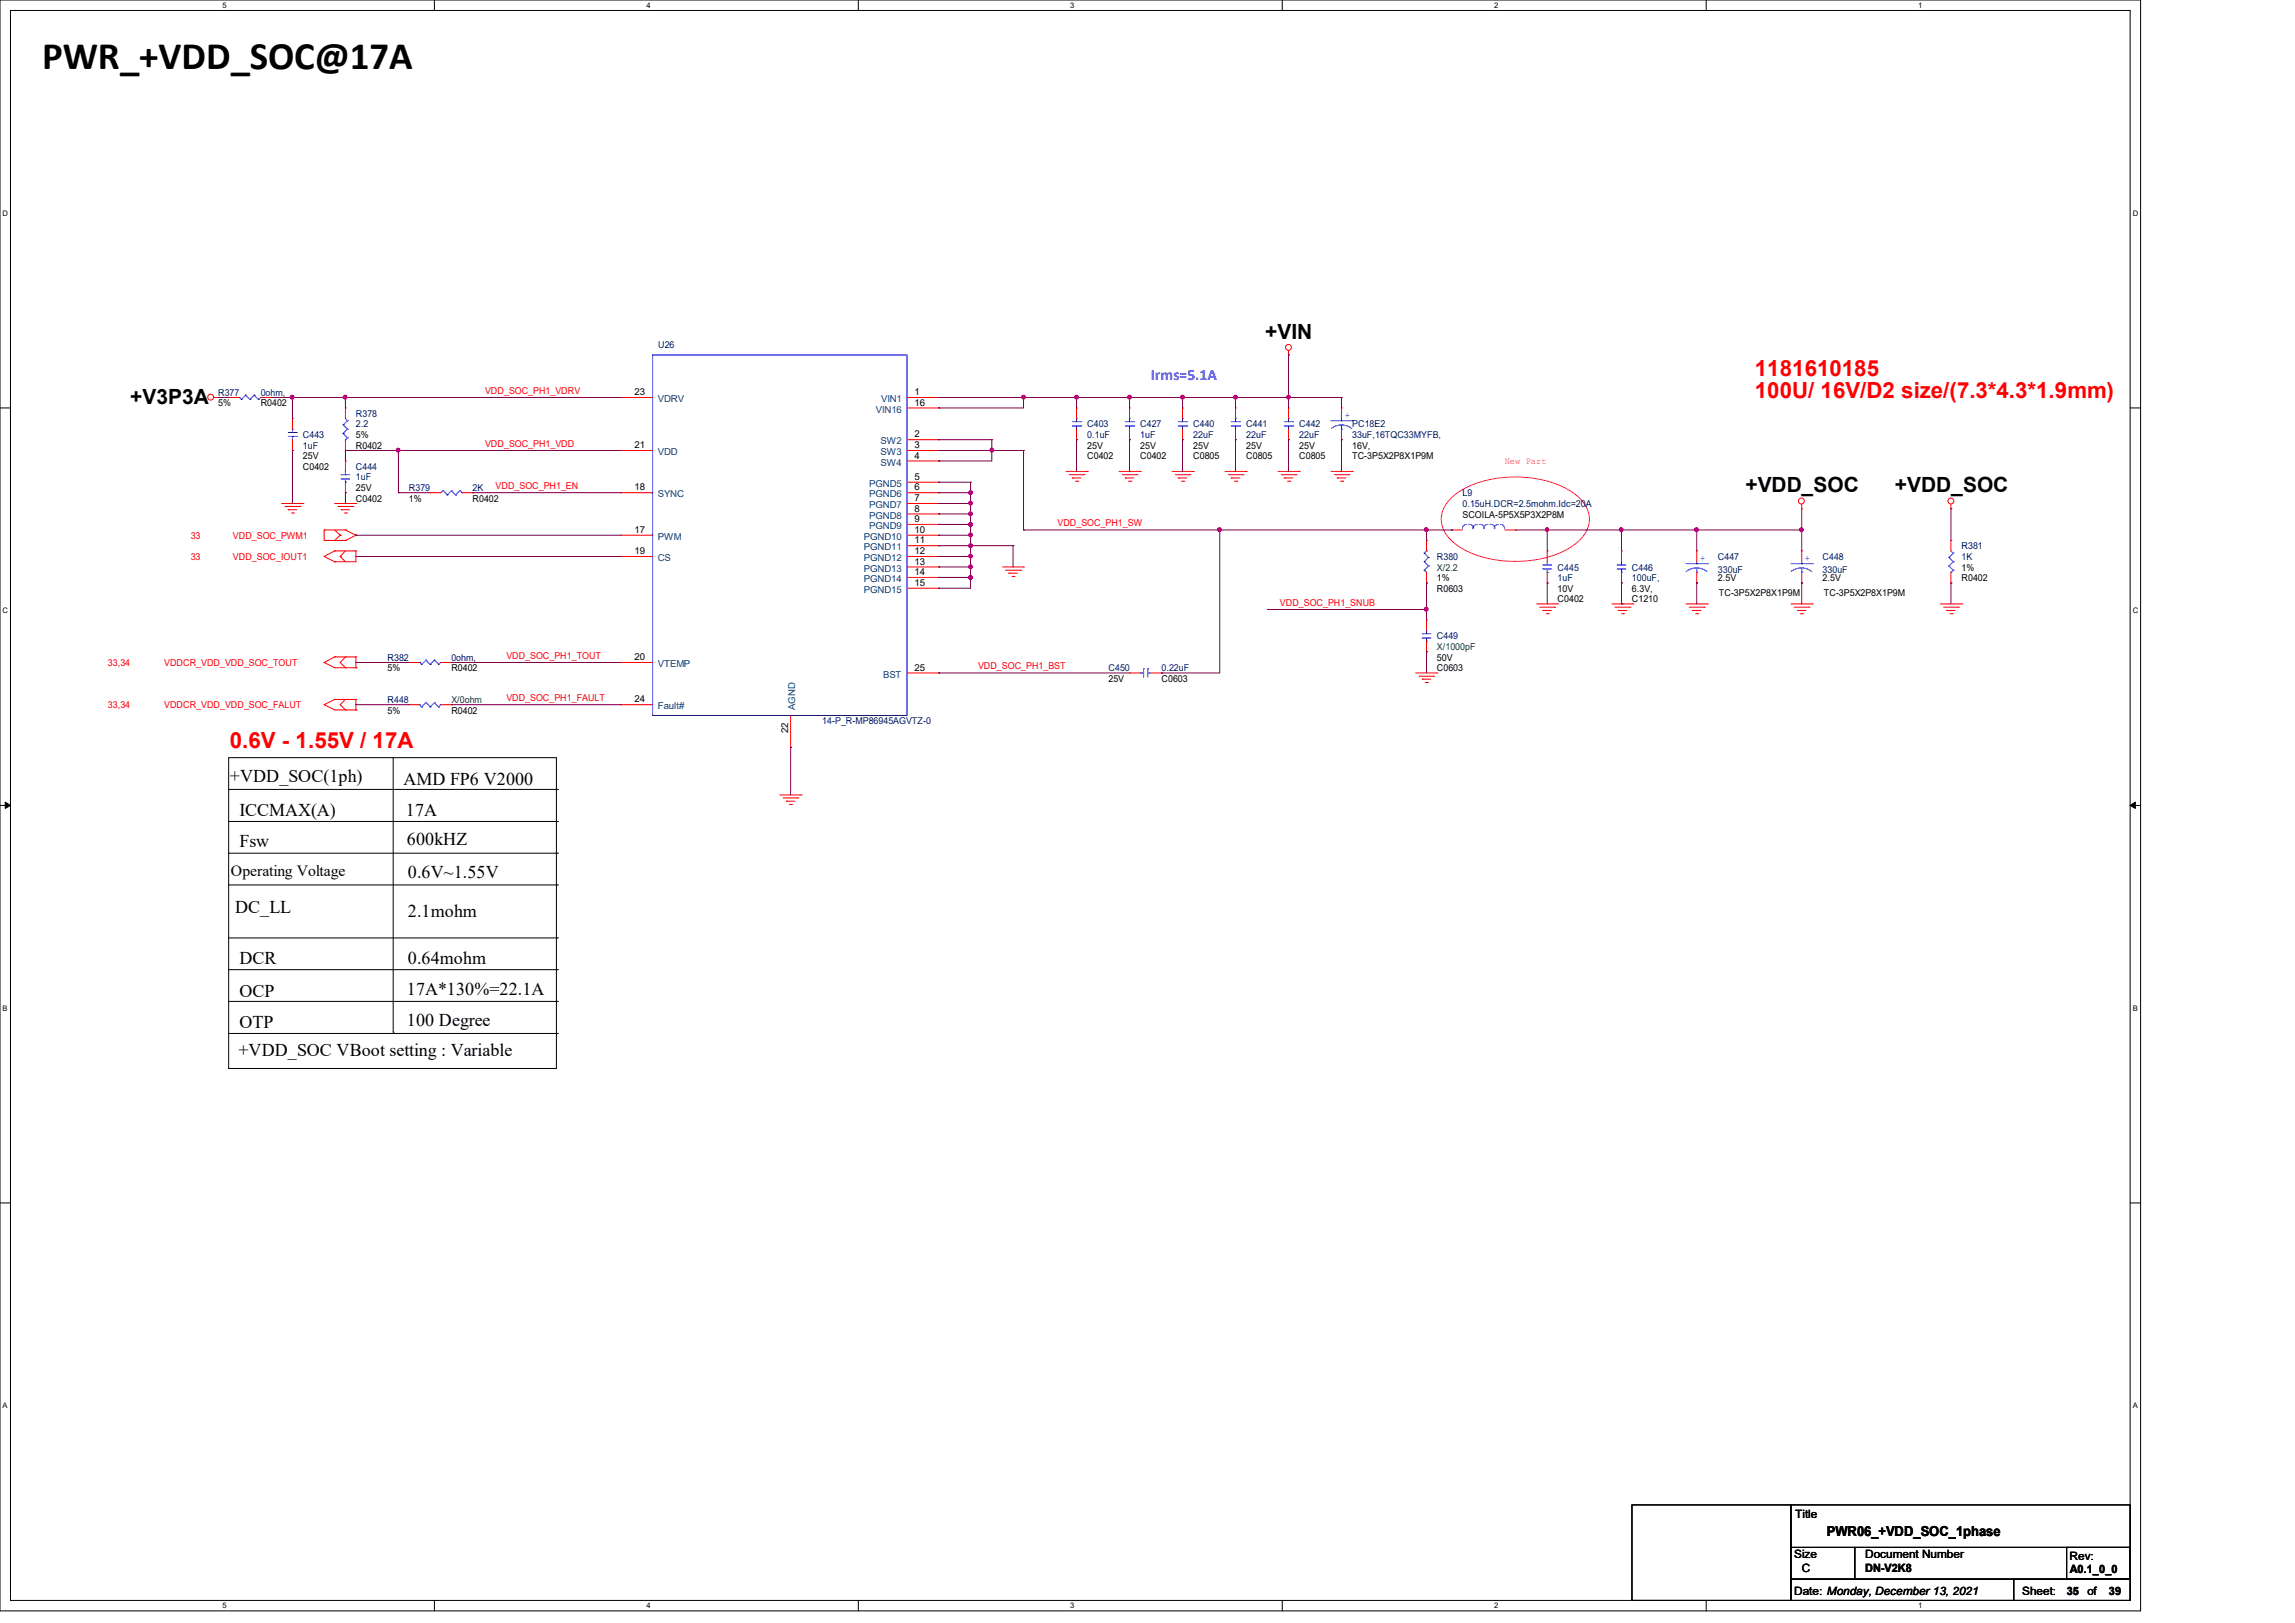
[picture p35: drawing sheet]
<svg xmlns="http://www.w3.org/2000/svg" width="297mm" height="210mm" viewBox="0 0 297 210" stroke-linecap="round" stroke-linejoin="round" font-family="sans-serif">
<defs><g id="words">
<text font-size="5" x="5.5" y="8.9">PWR_+VDD_SOC@17A</text>
<g font-size="2.9" fill="#f00">
<text x="227.1" y="48.6">1181610185</text>
<text x="227.1" y="51.6">100U/ 16V/D2 size/(7.3*4.3*1.9mm)</text>
<text x="29.8" y="96.7">0.6V - 1.55V / 17A</text>
</g>
<g font-size="2.7">
<text x="163.7" y="43.8">+VIN</text>
<text x="16.8" y="52.3">+V3P3A</text>
<text x="225.9" y="63.7">+VDD_SOC</text>
<text x="245.2" y="63.7">+VDD_SOC</text>
</g>
<g font-size="2.3">
<text x="29.8" y="101.2">+VDD_SOC(1ph)</text>
<text x="52.2" y="101.5">AMD FP6 V2000</text>
<text x="31" y="105.6">ICCMAX(A)</text>
<text x="52.5" y="105.6">17A</text>
<text x="31" y="109.6">Fsw</text>
<text x="52.7" y="109.3">600kHZ</text>
<text x="52.8" y="113.6">0.6V~1.55V</text>
<text x="30.4" y="118.1">DC_LL</text>
<text x="52.8" y="118.7">2.1mohm</text>
<text x="31" y="124.8">DCR</text>
<text x="52.8" y="124.8">0.64mohm</text>
<text x="31" y="128.9">OCP</text>
<text x="52.7" y="128.8">17A*130%=22.1A</text>
<text x="30.9" y="136.6">+VDD_SOC VBoot setting : Variable</text>
<text x="31" y="133.1">OTP</text>
<text x="52.7" y="132.8">100 Degree</text>
</g>
<text font-size="2" fill="#8000ff" x="148.9" y="49.2">Irms=5.1A</text>
<text font-size="2" x="29.9" y="113.3">Operating Voltage</text>
<text font-size="1.8" x="236.4" y="198.7">PWR06_+VDD_SOC_1phase</text>
<g font-size="1.5">
<text x="232.3" y="196.4">Title</text>
<text x="232.2" y="201.6">Size</text>
<text x="233.2" y="203.4">C</text>
<text x="241.4" y="201.6">Document Number</text>
<text x="241.4" y="203.4">DN-V2K8</text>
<text x="267.8" y="201.8">Rev:</text>
<text x="267.9" y="203.5">A0.1_0_0</text>
<text x="232.2" y="206.4">Date: Monday, December 13, 2021</text>
<text x="261.7" y="206.4">Sheet:</text>
<text x="267.5" y="206.4">35</text>
<text x="270.2" y="206.4">of</text>
<text x="272.9" y="206.4">39</text>
</g>
<g font-size="1.2" fill="#000080">
<text x="85.2" y="45">U26</text>
<text x="28.2" y="51.2">R377</text>
<text x="33.7" y="51.2">0ohm,</text>
<text x="46.1" y="53.9">R378</text>
<text x="39.2" y="56.7">C443</text>
<text x="39.2" y="58">1uF</text>
<text x="46.1" y="55.3">2.2</text>
<text x="140.7" y="55.3">C403</text>
<text x="140.7" y="56.7">0.1uF</text>
<text x="147.6" y="55.3">C427</text>
<text x="147.6" y="56.7">1uF</text>
<text x="154.4" y="55.3">C440</text>
<text x="154.4" y="56.7">22uF</text>
<text x="161.3" y="55.3">C441</text>
<text x="161.3" y="56.7">22uF</text>
<text x="168.1" y="55.3">C442</text>
<text x="168.1" y="56.7">22uF</text>
<text x="175" y="55.3">PC18E2</text>
<text x="175" y="56.7">33uF,16TQC33MYFB,</text>
<text x="46.1" y="60.8">C444</text>
<text x="46.1" y="62.1">1uF</text>
<text x="52.9" y="63.5">R379</text>
<text x="61.2" y="63.5">2K</text>
<text x="189.3" y="64.2">L9</text>
<text x="189.3" y="65.6">0.15uH.DCR=2.5mohm.Idc=20A</text>
<text x="253.9" y="71.1">R381</text>
<text x="186" y="72.4">R380</text>
<text x="201.6" y="73.8">C445</text>
<text x="201.6" y="75.2">1uF</text>
<text x="211.2" y="73.8">C446</text>
<text x="211.2" y="75.2">100uF,</text>
<text x="222.3" y="72.4">C447</text>
<text x="222.3" y="74.1">330uF</text>
<text x="235.9" y="72.4">C448</text>
<text x="235.9" y="74.1">330uF</text>
<text x="253.9" y="72.4">1K</text>
<text x="186" y="82.7">C449</text>
<text x="50.2" y="85.5">R382</text>
<text x="58.4" y="85.5">0ohm,</text>
<text x="143.5" y="86.9">C450</text>
<text x="150.3" y="86.9">0.22uF</text>
<text x="50.2" y="91">R448</text>
<text x="106.4" y="93.7">14-P_R-MP86945AGVTZ-0</text>
</g>
<g font-size="1.2">
<text x="28.2" y="52.6">5%</text>
<text x="33.7" y="52.6">R0402</text>
<text x="82.1" y="51.1">23</text>
<text x="118.4" y="51.1">1</text>
<text x="118.4" y="52.5">16</text>
<text x="39.2" y="59.4">25V</text>
<text x="46.1" y="58">R0402</text>
<text x="46.1" y="56.7">5%</text>
<text x="82.1" y="58">21</text>
<text x="118.4" y="56.6">2</text>
<text x="118.4" y="58">3</text>
<text x="118.4" y="59.4">4</text>
<text x="140.7" y="58">25V</text>
<text x="140.7" y="59.4">C0402</text>
<text x="147.6" y="58">25V</text>
<text x="147.6" y="59.4">C0402</text>
<text x="154.4" y="58">25V</text>
<text x="154.4" y="59.4">C0805</text>
<text x="161.3" y="58">25V</text>
<text x="161.3" y="59.4">C0805</text>
<text x="168.1" y="58">25V</text>
<text x="168.1" y="59.4">C0805</text>
<text x="175" y="58">16V,</text>
<text x="175" y="59.4">TC-3P5X2P8X1P9M</text>
<text x="39.2" y="60.8">C0402</text>
<text x="46.1" y="63.5">25V</text>
<text x="46.1" y="64.9">C0402</text>
<text x="52.9" y="64.9">1%</text>
<text x="61.2" y="64.9">R0402</text>
<text x="82.1" y="63.5">18</text>
<text x="118.4" y="62.1">5</text>
<text x="118.4" y="63.5">6</text>
<text x="118.4" y="64.9">7</text>
<text x="82.1" y="69">17</text>
<text x="82.1" y="71.7">19</text>
<text x="118.4" y="66.2">8</text>
<text x="118.4" y="67.6">9</text>
<text x="118.4" y="69">10</text>
<text x="118.4" y="70.3">11</text>
<text x="118.4" y="71.7">12</text>
<text x="189.3" y="67">SCOILA-5P5X5P3X2P8M</text>
<text x="118.4" y="73.1">13</text>
<text x="118.4" y="74.4">14</text>
<text x="118.4" y="75.8">15</text>
<text x="186" y="75.2">1%</text>
<text x="186" y="76.6">R0603</text>
<text x="201.6" y="76.6">10V</text>
<text x="201.6" y="77.9">C0402</text>
<text x="211.2" y="76.6">6.3V,</text>
<text x="211.2" y="77.9">C1210</text>
<text x="222.3" y="75.2">2.5V</text>
<text x="222.5" y="77.1">TC-3P5X2P8X1P9M</text>
<text x="235.9" y="75.2">2.5V</text>
<text x="236" y="77.1">TC-3P5X2P8X1P9M</text>
<text x="253.9" y="73.8">1%</text>
<text x="253.9" y="75.2">R0402</text>
<text x="50.2" y="86.9">5%</text>
<text x="58.4" y="86.9">R0402</text>
<text x="82.1" y="85.4">20</text>
<text x="118.4" y="86.8">25</text>
<text x="143.5" y="88.2">25V</text>
<text x="150.3" y="88.2">C0603</text>
<text x="186" y="85.5">50V</text>
<text x="186" y="86.9">C0603</text>
<text x="50.2" y="92.3">5%</text>
<text x="58.4" y="92.3">R0402</text>
<text x="82.1" y="90.9">24</text>
<text x="102" y="94.9" transform="rotate(-90 102 94.9)">22</text>
</g>
<g font-size="1.2" fill="#f00">
<text x="62.8" y="51">VDD_SOC_PH1_VDRV</text>
<text x="62.8" y="57.8">VDD_SOC_PH1_VDD</text>
<text x="64.1" y="63.3">VDD_SOC_PH1_EN</text>
<text x="24.7" y="69.7">33</text>
<text x="30.1" y="69.7">VDD_SOC_PWM1</text>
<text x="136.9" y="68.1">VDD_SOC_PH1_SW</text>
<text x="24.7" y="72.4">33</text>
<text x="30.1" y="72.4">VDD_SOC_IOUT1</text>
<text x="165.6" y="78.4">VDD_SOC_PH1_SNUB</text>
<text x="14" y="86.1">33,34</text>
<text x="21.3" y="86.1">VDDCR_VDD_VDD_SOC_TOUT</text>
<text x="65.5" y="85.3">VDD_SOC_PH1_TOUT</text>
<text x="126.6" y="86.6">VDD_SOC_PH1_BST</text>
<text x="14" y="91.7">33,34</text>
<text x="21.3" y="91.7">VDDCR_VDD_VDD_SOC_FALUT</text>
<text x="65.5" y="90.7">VDD_SOC_PH1_FAULT</text>
</g>
<g font-size="1.2" fill="#004080">
<text x="85.1" y="52">VDRV</text>
<text x="113.4" y="53.4">VIN16</text>
<text x="114" y="52">VIN1</text>
<text x="85.1" y="58.9">VDD</text>
<text x="114" y="57.5">SW2</text>
<text x="114" y="58.9">SW3</text>
<text x="85.1" y="64.3">SYNC</text>
<text x="112.5" y="63">PGND5</text>
<text x="112.5" y="64.3">PGND6</text>
<text x="112.5" y="65.7">PGND7</text>
<text x="114" y="60.2">SW4</text>
<text x="85.1" y="69.8">PWM</text>
<text x="111.8" y="69.8">PGND10</text>
<text x="111.8" y="71.2">PGND11</text>
<text x="112.5" y="67.1">PGND8</text>
<text x="112.5" y="68.5">PGND9</text>
<text x="85.1" y="72.6">CS</text>
<text x="111.8" y="72.6">PGND12</text>
<text x="111.8" y="74">PGND13</text>
<text x="111.8" y="75.3">PGND14</text>
<text x="111.8" y="76.7">PGND15</text>
<text x="85.1" y="86.3">VTEMP</text>
<text x="114.3" y="87.7">BST</text>
<text x="85.1" y="91.8">Fault#</text>
<text x="102.9" y="91.9" transform="rotate(-90 102.9 91.9)">AGND</text>
</g>
<g font-size="1.2" fill="#00f">
<text x="174" y="54.1">+</text>
<text x="220" y="72.6">+</text>
<text x="233.6" y="72.6">+</text>
</g>
<text font-size="1.2" fill="#ff0080" x="194.7" y="60">New Part</text>
<g font-size="1.2" fill="#008000">
<text x="186" y="73.8">X/2.2</text>
<text x="186" y="84.1">X/1000pF</text>
<text x="58.4" y="91">X/0ohm</text>
</g>
<g font-size="1">
<text x="28.8" y="1">5</text>
<text x="83.7" y="1">4</text>
<text x="138.5" y="1">3</text>
<text x="193.4" y="1">2</text>
<text x="248.2" y="1">1</text>
<text x=".3" y="27.9">D</text>
<text x="276" y="27.9">D</text>
<text x=".3" y="79.4">C</text>
<text x="276" y="79.4">C</text>
<text x=".3" y="130.8">B</text>
<text x="276" y="130.8">B</text>
<text x=".3" y="182.2">A</text>
<text x="276" y="182.2">A</text>
<text x="28.8" y="208.1">5</text>
<text x="83.7" y="208.1">4</text>
<text x="138.5" y="208.1">3</text>
<text x="193.4" y="208.1">2</text>
<text x="248.2" y="208.1">1</text>
</g>
</g></defs>
<path d="M0 0h277v208.4h-277zM1.4 1.4h274.3v205.7h-274.3z" fill="none" stroke="#000" stroke-width=".13"/>
<g fill="#fff">
<path d="M28.8 .1h.5v1.1h-.5z"/>
<path d="M28.8 207.2h.5v1.1h-.5z"/>
</g>
<path d="M56.2 0v1.4M56.2 207.1v1.3" fill="none" stroke="#000" stroke-width=".13"/>
<g fill="#fff">
<path d="M83.7 .1h.5v1.1h-.5z"/>
<path d="M83.7 207.2h.5v1.1h-.5z"/>
</g>
<path d="M111.1 0v1.4M111.1 207.1v1.3" fill="none" stroke="#000" stroke-width=".13"/>
<g fill="#fff">
<path d="M138.5 .1h.6v1.1h-.6z"/>
<path d="M138.5 207.2h.6v1.1h-.6z"/>
</g>
<path d="M165.9 0v1.4M165.9 207.1v1.3" fill="none" stroke="#000" stroke-width=".13"/>
<g fill="#fff">
<path d="M193.4 .1h.5v1.1h-.5z"/>
<path d="M193.4 207.2h.5v1.1h-.5z"/>
</g>
<path d="M220.8 0v1.4M220.8 207.1v1.3" fill="none" stroke="#000" stroke-width=".13"/>
<g fill="#fff">
<path d="M248.2 .1h.6v1.1h-.6z"/>
<path d="M248.2 207.2h.6v1.1h-.6z"/>
<path d="M.3 27.1h.8v1.1h-.8z"/>
<path d="M276 27.1h.7v1.1h-.7z"/>
<path d="M.3 78.5h.8v1.1h-.8z"/>
<path d="M276 78.5h.7v1.1h-.7z"/>
</g>
<path d="M0 52.8h1.4M275.7 52.8h1.3" fill="none" stroke="#000" stroke-width=".13"/>
<g fill="#fff">
<path d="M.3 129.9h.7v1.1h-.7z"/>
<path d="M276 129.9h.6v1.1h-.6z"/>
</g>
<path d="M0 104.2h1.4M275.7 104.2h1.3" fill="none" stroke="#000" stroke-width=".13"/>
<path d="M.7 103.8l.7 .4-.7 .4zM275.7 104.2l.7-.4v.8z" fill="#000" stroke="#000" stroke-width=".13"/>
<g fill="#fff">
<path d="M.3 181.4h.7v1.1h-.7z"/>
<path d="M276 181.4h.6v1.1h-.6z"/>
</g>
<g fill="none" stroke="#000" stroke-width=".13">
<path d="M29.6 98h42.4v40.3h-42.4zM50.9 98v35.6M29.6 102.2h42.5M29.6 106.3h42.5M29.6 110.4h42.5M29.6 114.5h42.5M72.1 102.2h.1M72.1 106.3h.1M72.1 110.4h.1M72.1 114.5h.1M29.6 121.4h42.5M29.6 125.5h42.5"/>
<path d="M29.6 129.6h42.5M29.6 133.7h42.5M50.9 133.6h.1M72.1 121.4h.1M72.1 125.5h.1M72.1 129.6h.1M72.1 133.7h.1M0 155.7h1.4M275.7 155.7h1.3M211.2 194.7h20.6v12.4h-20.6zM231.8 194.7h43.9v5.5h-43.9zM231.8 200.2h8.2v4.1h-8.2z"/>
<path d="M231.8 204.3h28.8v2.8h-28.8zM240 200.2h35.7v4.1h-35.7zM260.6 204.3h15.1v2.8h-15.1zM267.5 200.2h8.2v4.1h-8.2z"/>
</g>
<path d="M188.1 64.2a13.2 13.2 0 0 1 9.4-2.4 11.7 11.7 0 0 1 6.7 2.4 3.6 3.6 0 0 1 0 6 13.2 13.2 0 0 1-9.5 2.4 11.7 11.7 0 0 1-6.6-2.4 3.6 3.6 0 0 1 0-6z" fill="none" stroke="#ff0080" stroke-width=".13"/>
<g fill="none" stroke="#f00" stroke-width=".13">
<path d="M27.7 51.4h.5M28.2 51.4h.1M29.6 51.4h.1M29.6 51.4h1.4M33.7 51.4h1.4M35.1 51.4h.1M37.8 58.3h.1M37.8 54.1h.1M37.8 54.1v1.4M37.8 56.9v1.4M44.7 52.8h.1M44.7 58.3h.1"/>
<path d="M44.7 59.6h.1M44.7 52.8v1.3M44.7 56.9v1.4M44.7 59.6v1.4M80.3 51.4h.1M80.3 58.3h.1M80.3 51.4h4.2M80.3 58.3h4.2M117.4 51.4h4.1M117.4 58.3h4.1M117.4 52.8h4.1M117.4 56.9h4.1"/>
<path d="M117.4 59.6h4.1M121.5 51.4h.1M121.5 52.8h.1M121.5 56.9h.1M121.5 58.3h.1M121.5 59.6h.1M139.3 56.9h.1M139.3 52.8h.1M139.3 52.8v1.3M139.3 55.5v1.4M146.2 56.9h.1M146.2 52.8h.1"/>
<path d="M146.2 52.8v1.3M146.2 55.5v1.4M153 56.9h.1M153 52.8h.1M153 52.8v1.3M153 55.5v1.4M159.9 56.9h.1M159.9 52.8h.1M159.9 52.8v1.3M159.9 55.5v1.4M166.8 45.9h.1M166.8 56.9h.1"/>
<path d="M166.8 52.8h.1M166.8 45.4v.5M166.8 52.8v1.3M166.8 55.5v1.4M173.6 52.8h.1M173.6 56.9h.1M173.6 52.8v1.3M173.6 55.5v1.4M36.4 65.2h2.8M36.9 65.5h1.9M37.3 66h.1M37.3 66h1.1"/>
<path d="M37.7 66.4h.3M38 66.4h.1M38.8 65.5h.1M39.2 65.2h.1M42 68.6h.1M42 72h.1M42 68.6v1.3h2.7M42 68.6h2.7M42 72l1.3 .7M43.3 72.7h.1M43.3 71.3h.1M43.3 65.2h2.8"/>
<path d="M43.3 68.6l.7 .7M43.3 71.3h2.8M43.3 71.3l-1.3 .7M43.7 65.5h2M44 69.3h.1M44 72h.1M44 69.3l-.7 .6M44 72l.7 .7M44.2 66h.1M44.2 66h1.1M44.6 66.4h.2M44.7 69.9h.1"/>
<path d="M44.7 68.6h.1M44.7 63.8h.1M44.7 68.6l1.4 .7M44.7 71.3l-.7 .7M44.7 62.4v1.4M44.8 66.4h.1M45.7 65.5h.1M46.1 65.2h.1M46.1 69.3h.1M46.1 71.3h.1M46.1 69.3l-1.4 .6M46.1 71.3v1.4h-2.8"/>
<path d="M55.7 63.8h.1M55.7 63.8h1.3M59.8 63.8h1.4M61.2 63.8h.1M80.3 69.3h.1M80.3 72h.1M80.3 63.8h.1M80.3 69.3h4.2M80.3 72h4.2M80.3 63.8h4.2M117.4 65.2h4.1M117.4 73.4h4.1"/>
<path d="M117.4 69.3h4.1M117.4 72h4.1M117.4 63.8h4.1M117.4 62.4h4.1M117.4 66.5h4.1M117.4 67.9h4.1M117.4 70.6h4.1M117.4 74.7h4.1M117.4 76.1h4.1M121.5 62.4h.1M121.5 63.8h.1M121.5 65.2h.1"/>
<path d="M121.5 66.5h.1M121.5 67.9h.1M121.5 69.3h.1M121.5 70.6h.1M121.5 72h.1M121.5 73.4h.1M121.5 74.7h.1M121.5 76.1h.1M129.8 73.4h2.7M130.1 73.8h2M130.6 74.2h.1M130.6 74.2h1.1"/>
<path d="M131 74.6h.2M131.2 74.6h.1M132.1 73.8h.1M132.5 73.4h.1M138 61h2.7M138.4 61.4h1.9M138.8 61.8h.1M138.8 61.8h1.1M139.2 62.3h.3M139.5 62.3h.1M140.3 61.4h.1M140.7 61h.1"/>
<path d="M144.8 61h2.8M145.2 61.4h2M145.6 61.8h.1M145.6 61.8h1.1M146 62.3h.3M146.3 62.3h.1M147.2 61.4h.1M147.6 61h.1M151.7 61h2.7M152.1 61.4h1.9M152.5 61.8h.1M152.5 61.8h1.1"/>
<path d="M152.9 62.3h.3M153.2 62.3h.1M154 61.4h.1M154.4 61h.1M158.5 61h2.8M159 61.4h1.9M159.3 61.8h.1M159.3 61.8h1.1M159.8 62.3h.3M160.1 62.3h.1M160.9 61.4h.1M161.3 61h.1"/>
<path d="M165.4 61h2.7M165.8 61.4h1.9M166.2 61.8h.1M166.2 61.8h1.1M166.6 62.3h.3M166.9 62.3h.1M167.7 61.4h.1M168.1 61h.1M172.3 61h2.7M172.7 61.4h1.9M173.1 61.8h.1M173.1 61.8h1.1"/>
<path d="M173.5 62.3h.3M173.8 62.3h.1M174.6 61.4h.1M175 61h.1M184.6 75.4h.1M184.6 69.9h.1M184.6 69.9v1.4M184.6 74v1.4M187.9 68.6h.1M187.9 68.6h1.4M194.7 68.6h1.4M196.1 68.6h.1"/>
<path d="M198.9 78.1h2.7M199.3 78.6h1.9M199.7 79h.1M199.7 79h1.1M200.1 79.4h.3M200.2 71.3h.1M200.2 75.4h.1M200.2 71.3v1.4M200.2 74v1.4M200.4 79.4h.1M201.2 78.6h.1M201.6 78.1h.1"/>
<path d="M208.6 78.1h2.7M209 78.6h1.9M209.4 79h.1M209.4 79h1.1M209.8 71.3h.1M209.8 75.4h.1M209.8 79.4h.3M209.8 71.3v1.4M209.8 74v1.4M210.1 79.4h.1M210.9 78.6h.1M211.3 78.1h.1"/>
<path d="M218.2 78.1h2.7M218.6 78.6h2M219 79h.1M219 79h1.1M219.5 79.4h.2M219.6 71.3h.1M219.6 75.4h.1M219.6 71.3v1.4M219.6 74v1.4M219.7 79.4h.1M220.6 78.6h.1M220.9 78.1h.1"/>
<path d="M231.8 78.1h2.7M232.2 78.6h1.9M232.6 79h.1M232.6 79h1.1M233 79.4h.3M233.2 65.8h.1M233.2 71.3h.1M233.2 75.4h.1M233.2 65.3v.5M233.2 71.3v1.4M233.2 74v1.4M233.3 79.4h.1"/>
<path d="M234.1 78.6h.1M234.5 78.1h.1M251.1 78.1h2.8M251.5 78.6h1.9M251.9 79h.1M251.9 79h1.1M252.3 79.4h.3M252.5 65.8h.1M252.5 69.9h.1M252.5 75.4h.1M252.5 65.3v.5M252.5 69.9v1.4"/>
<path d="M252.5 74v1.4M252.6 79.4h.1M253.4 78.6h.1M253.9 78.1h.1M42 85.7h.1M42 91.2h.1M42 85.7l1.3 .7h2.8M42 91.2l1.3 .7h2.8M43.3 85h.1M43.3 90.5h.1M43.3 85l-1.3 .7M43.3 85h2.8"/>
<path d="M43.3 90.5l-1.3 .7M43.3 90.5h2.8M44.7 86.4h.1M44.7 85h.1M44.7 91.9h.1M44.7 90.5h.1M44.7 85l-.7 .7 .7 .7M44.7 90.5l-.7 .7 .7 .7M46.1 86.4h.1M46.1 85h.1M46.1 91.9h.1M46.1 90.5h.1"/>
<path d="M46.1 85v1.4M46.1 90.5v1.4M52.9 91.2h.1M52.9 85.7h.1M52.9 85.7h1.4M52.9 91.2h1.4M57 85.7h1.4M57 91.2h1.4M58.4 91.2h.1M58.4 85.7h.1M80.3 85.7h.1M80.3 91.2h.1"/>
<path d="M80.3 85.7h4.2M80.3 91.2h4.2M102.3 96.7h.1M102.3 92.6v4.1M117.4 87.1h4.1M121.5 87.1h.1M146.2 87.1h.1M146.2 87.1h1.4M148.9 87.1h1.4M150.3 87.1h.1M183.2 87.1h2.8M183.6 87.5h1.9"/>
<path d="M184.1 87.9h.1M184.1 87.9h1.1M184.4 88.3h.3M184.6 80.2h.1M184.6 84.3h.1M184.6 80.2v1.4M184.6 83v1.3M184.7 88.3h.1M185.5 87.5h.1M186 87.1h.1M100.9 102.9h2.8M101.3 103.3h2"/>
<path d="M101.8 103.7h.1M101.8 103.7h1.1M102.2 104.1h.2M102.4 104.1h.1M103.3 103.3h.1M103.7 102.9h.1"/>
<circle cx="27.3" cy="51.4" r=".38"/>
<circle cx="166.8" cy="45" r=".38"/>
<circle cx="233.1" cy="64.8" r=".38"/>
<circle cx="252.5" cy="64.8" r=".38"/>
</g>
<g fill="none" stroke="#00f" stroke-width=".13">
<path d="M31 51.4h.1M31 51.4l.2 .3M31.2 51.7h.1M31.8 51.1h.1M31.8 51.1l-.6 .6M31.8 51.1l.5 .6M32.3 51.7h.1M32.9 51.1h.1M32.9 51.1l.5 .6M32.9 51.1l-.6 .6M33.4 51.7h.1M33.7 51.4l-.3 .3"/>
<path d="M37.3 56h1.1M37.3 56.5h1.1M37.8 55.5h.1M37.8 56.5h.1M37.8 55.5v.5M37.8 56.5v.4M38.4 56h.1M38.4 56.5h.1M44.4 55h.1M44.4 56.1h.1M44.4 56.1l.6 .5M44.4 55l.6 .5"/>
<path d="M44.7 56.9h.1M44.7 54.1l.3 .3M45 56.6h.1M45 54.4h.1M45 55.5h.1M45 56.6l-.3 .3M45 54.4l-.6 .6M45 55.5l-.6 .6M84.5 45.9h32.9v46.7h-32.9zM138.8 54.6h1.1M138.8 55.1h1.1M139.3 54.1h.1"/>
<path d="M139.3 55.1h.1M139.3 54.1v.5M139.3 55.1v.4M139.9 54.6h.1M139.9 55.1h.1M145.6 54.6h1.1M145.6 55.1h1.1M146.2 54.1h.1M146.2 55.1h.1M146.2 54.1v.5M146.2 55.1v.4M146.7 54.6h.1"/>
<path d="M146.7 55.1h.1M152.5 54.6h1.1M152.5 55.1h1.1M153 54.1h.1M153 55.1h.1M153 54.1v.5M153 55.1v.4M153.6 54.6h.1M153.6 55.1h.1M159.3 54.6h1.1M159.3 55.1h1.1M159.9 54.1h.1"/>
<path d="M159.9 55.1h.1M159.9 54.1v.5M159.9 55.1v.4M160.4 54.6h.1M160.4 55.1h.1M166.2 54.6h1.1M166.2 55.1h1.1M166.8 54.1h.1M166.8 55.1h.1M166.8 54.1v.5M166.8 55.1v.4M167.3 54.6h.1"/>
<path d="M167.3 55.1h.1M172.3 54.4h2.7M173.6 55.5h.1M173.6 54.4h.1M173.6 55a2.13 2.13 0 0 0-1.3 .5M173.6 55a2.14 2.14 0 0 1 1.4 .5M173.6 54.1v.3M173.6 55v.5M175 54.4h.1M44.2 62h.1M44.2 61.4h.1M44.2 62h1.1"/>
<path d="M44.2 61.4h1.1M44.7 62.4h.1M44.7 61.4h.1M44.7 61v.4M44.7 62v.4M57.3 63.5h.1M57.3 63.5l-.3 .3M57.3 63.5l.6 .6M57.9 64.1h.1M58.4 63.5h.1M58.4 63.5l-.5 .6M58.4 63.5l.6 .6"/>
<path d="M59 64.1h.1M59.5 63.5h.1M59.5 63.5l-.5 .6M59.5 63.5l.3 .3M59.8 63.8h.1M184.3 71.6h.1M184.3 73.8h.1M184.3 72.7h.1M184.3 71.6l.6 .5M184.3 73.8l.3 .2M184.3 72.7l.6 .5M184.6 71.3h.1"/>
<path d="M184.6 71.3l-.3 .3M184.9 73.2h.1M184.9 72.1h.1M184.9 73.2l-.6 .6M184.9 72.1l-.6 .6M189.8 67.9a.48 .48 0 0 0-.5 .5M190.1 67.9a.48 .48 0 0 1 .6 .5M191.2 67.9a.48 .48 0 0 0-.6 .5M191.5 67.9a.48 .48 0 0 1 .6 .5M192.6 67.9a.48 .48 0 0 0-.6 .5M192.8 67.9h.1a.48 .48 0 0 1 .6 .5M193.9 67.9a.48 .48 0 0 0-.5 .5"/>
<path d="M194.2 67.9a.46 .46 0 0 1 .5 .5M199.7 73.6h.1M199.7 73.1h.1M199.7 73.6h1.1M199.7 73.1h1.1M200.2 74h.1M200.2 73.1h.1M200.2 72.7v.4M200.2 73.6v.4M209.3 73.6h.1M209.3 73.1h.1M209.3 73.6h1.1"/>
<path d="M209.3 73.1h1.1M209.8 74h.1M209.8 73.1h.1M209.8 72.7v.4M209.8 73.6v.4M218.2 72.9h2.7M219.6 74h.1M219.6 72.9h.1M219.6 73.5a2.19 2.19 0 0 0-1.4 .5M219.6 73.5a2.18 2.18 0 0 1 1.3 .5M219.6 72.7v.2M219.6 73.5v.5"/>
<path d="M220.9 72.9h.1M231.8 72.9h2.7M233.2 74h.1M233.2 72.9h.1M233.2 73.5h-.1a2.13 2.13 0 0 0-1.3 .5M233.2 73.5a2.14 2.14 0 0 1 1.3 .5M233.2 72.7v.2M233.2 73.5v.5M234.5 72.9h.1M252.2 72.1h.1M252.2 73.2h.1M252.2 73.2l.6 .6"/>
<path d="M252.2 72.1l.6 .6M252.5 74h.1M252.5 71.3l.3 .3M252.8 73.8h.1M252.8 71.6h.1M252.8 72.7h.1M252.8 73.8l-.3 .2M252.8 71.6l-.6 .5M252.8 72.7l-.6 .5M54.3 91.2h.1M54.3 85.7h.1M54.3 91.2l.3 .3"/>
<path d="M54.3 85.7l.3 .3M54.6 91.5h.1M54.6 86h.1M55.1 90.9h.1M55.1 85.4h.1M55.1 90.9l-.5 .6M55.1 90.9l.6 .6M55.1 85.4l-.5 .6M55.1 85.4l.6 .6M55.7 91.5h.1M55.7 86h.1M56.2 90.9h.1"/>
<path d="M56.2 85.4h.1M56.2 90.9l.6 .6M56.2 90.9l-.5 .6M56.2 85.4l.6 .6M56.2 85.4l-.5 .6M56.8 91.5h.1M56.8 86h.1M57 91.2l-.2 .3M57 85.7l-.2 .3M147.6 87.1h.1M147.6 87.1h.4M148 86.5h.1"/>
<path d="M148 86.5v1.1M148.5 86.5h.1M148.5 87.1h.1M148.5 87.1h.4M148.5 86.5v1.1M184.1 82.5h.1M184.1 82h.1M184.1 82.5h1.1M184.1 82h1.1M184.6 83h.1M184.6 82h.1M184.6 81.6v.4"/>
<path d="M184.6 82.5v.5"/>
</g>
<g fill="none" stroke="#800040" stroke-width=".13">
<path d="M28.2 51.4h.1M28.2 51.4h1.4M35.1 51.4h.1M35.1 51.4h45.2M37.8 51.4h.1M37.8 58.3h.1M37.8 51.4v2.7M37.8 58.3v6.9M44.7 51.4h.1M44.7 58.3h.1M44.7 58.3h35.6M44.7 51.4v1.4"/>
<path d="M44.7 58.3v1.3M51.6 58.3h.1M51.6 58.3v5.5M121.5 52.8h.1M121.5 51.4h.1M121.5 56.9h.1M121.5 59.6h.1M121.5 58.3h.1M121.5 51.4h52.1M121.5 58.3h11M121.5 56.9h6.9M128.4 56.9h.1"/>
<path d="M128.4 58.3h.1M128.4 56.9v2.7h-6.9M132.5 51.4h.1M132.5 58.3h.1M132.5 51.4v1.4h-11M132.5 58.3v10.3M139.3 56.9h.1M139.3 51.4h.1M139.3 51.4v1.4M139.3 56.9v4.1M146.2 51.4h.1M146.2 56.9h.1"/>
<path d="M146.2 51.4v1.4M146.2 56.9v4.1M153 56.9h.1M153 51.4h.1M153 51.4v1.4M153 56.9v4.1M159.9 51.4h.1M159.9 56.9h.1M159.9 51.4v1.4M159.9 56.9v4.1M166.8 45.9h.1M166.8 56.9h.1"/>
<path d="M166.8 51.4h.1M166.8 45.9v6.9M166.8 56.9v4.1M173.6 56.9h.1M173.6 51.4h.1M173.6 51.4v1.4M173.6 56.9v4.1M44.7 63.8h.1M44.7 63.8v1.4M46.1 69.3h.1M46.1 72h.1M46.1 69.3h34.2"/>
<path d="M46.1 72h34.2M51.6 63.8h.1M51.6 63.8h4.1M61.2 63.8h.1M61.2 63.8h19.1M121.5 65.2h.1M121.5 76.1h.1M121.5 74.7h.1M121.5 73.4h.1M121.5 72h.1M121.5 70.6h.1M121.5 69.3h.1"/>
<path d="M121.5 67.9h.1M121.5 66.5h.1M121.5 62.4h.1M121.5 63.8h.1M121.5 63.8h4.1M121.5 69.3h4.1M121.5 72h4.1M121.5 65.2h4.1M121.5 74.7h4.1M121.5 73.4h4.1M121.5 70.6h9.6M121.5 67.9h4.1"/>
<path d="M121.5 66.5h4.1M121.5 62.4h4.1M125.6 65.2h.1M125.6 74.7h.1M125.6 73.4h.1M125.6 72h.1M125.6 70.6h.1M125.6 69.3h.1M125.6 67.9h.1M125.6 66.5h.1M125.6 62.4h.1M125.6 63.8h.1"/>
<path d="M125.6 62.4v13.7h-4.1M131.1 70.6h.1M131.1 70.6v2.8M132.5 68.6h.1M132.5 68.6h55.4M157.9 68.6h.1M157.9 68.6v18.5h-7.6M164 78.9h.1M164 78.9h20.6M184.6 68.6h.1M184.6 78.9h.1M184.6 75.4h.1"/>
<path d="M184.6 68.6v1.3M184.6 75.4v4.8M187.9 68.6h.1M196.1 68.6h37.1M200.2 68.6h.1M200.2 75.4h.1M200.2 68.6v2.7M200.2 75.4v2.7M209.8 75.4h.1M209.8 68.6h.1M209.8 68.6v2.7M209.8 75.4v2.7h.2"/>
<path d="M210 78.1h.1M219.6 75.4h.1M219.6 68.6h.1M219.6 68.6v2.7M219.6 75.4v2.7M233.2 75.4h.1M233.2 68.6h.1M233.2 65.8v5.5M233.2 75.4v2.7M252.5 65.8h.1M252.5 75.4h.1M252.5 65.8v4.1"/>
<path d="M252.5 75.4v2.7M46.1 85.7h.1M46.1 91.2h.1M46.1 85.7h6.8M46.1 91.2h6.8M58.4 85.7h.1M58.4 91.2h.1M58.4 85.7h21.9M58.4 91.2h21.9M102.3 96.7h.1M102.3 96.7v6.2M121.5 87.1h.1"/>
<path d="M121.5 87.1h24.7M150.3 87.1h.1M184.6 84.3h.1M184.6 84.3v2.8"/>
</g>
<g fill="#f0f" stroke="#f0f" stroke-width=".13">
<circle cx="44.7" cy="51.4" r=".25"/>
<circle cx="51.5" cy="58.3" r=".25"/>
<circle cx="37.8" cy="51.4" r=".25"/>
<circle cx="159.9" cy="51.4" r=".25"/>
<circle cx="153" cy="51.4" r=".25"/>
<circle cx="146.2" cy="51.4" r=".25"/>
<circle cx="139.3" cy="51.4" r=".25"/>
<circle cx="157.8" cy="68.5" r=".25"/>
<circle cx="184.6" cy="78.8" r=".25"/>
<circle cx="132.5" cy="51.4" r=".25"/>
<circle cx="219.5" cy="68.5" r=".25"/>
<circle cx="125.6" cy="65.1" r=".25"/>
<circle cx="125.6" cy="74.7" r=".25"/>
<circle cx="125.6" cy="73.3" r=".25"/>
<circle cx="125.6" cy="72" r=".25"/>
<circle cx="125.6" cy="70.6" r=".25"/>
<circle cx="125.6" cy="69.2" r=".25"/>
<circle cx="125.6" cy="67.9" r=".25"/>
<circle cx="125.6" cy="66.5" r=".25"/>
<circle cx="166.8" cy="51.4" r=".25"/>
<circle cx="128.4" cy="58.3" r=".25"/>
<circle cx="125.6" cy="63.8" r=".25"/>
<circle cx="184.6" cy="68.5" r=".25"/>
<circle cx="233.1" cy="68.5" r=".25"/>
<circle cx="209.8" cy="68.5" r=".25"/>
<circle cx="200.2" cy="68.5" r=".24"/>
</g>
<use href="#words"/>
</svg>
